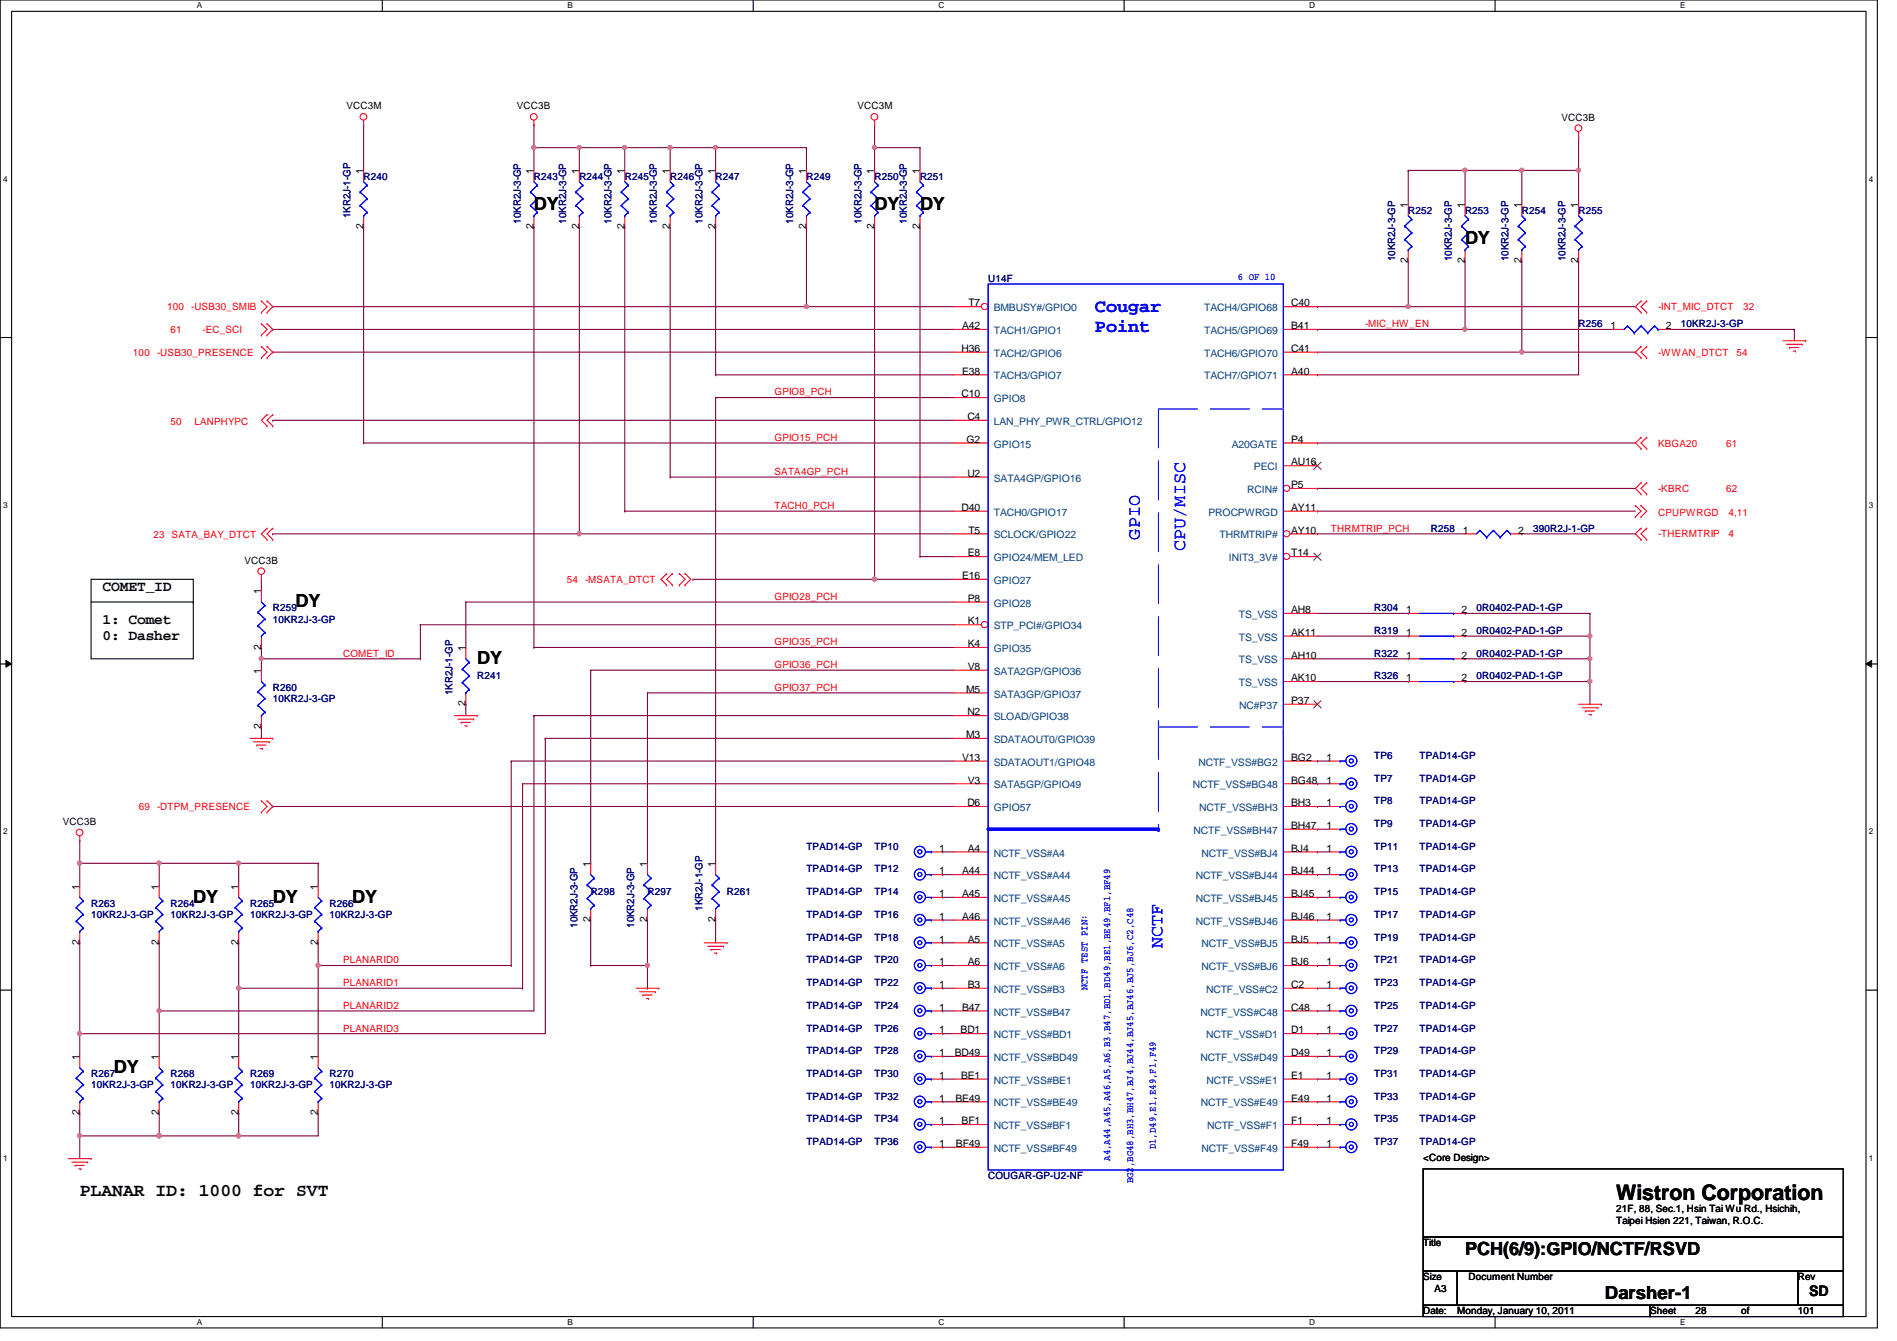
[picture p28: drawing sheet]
<svg xmlns="http://www.w3.org/2000/svg" width="297mm" height="210mm" viewBox="0 0 297 210" stroke-linecap="round" stroke-linejoin="round" font-family="sans-serif">
<defs><g id="words">
<text font-size="3.3" x="253.1" y="187.9">Wistron Corporation</text>
<g font-size="2.8">
<text x="83.6" y="32.9">DY</text>
<text x="136.9" y="32.9">DY</text>
<text x="144.1" y="32.9">DY</text>
<text x="229.4" y="38.2">DY</text>
<text x="46.3" y="95.1">DY</text>
<text x="74.7" y="104">DY</text>
<text x="30.3" y="141.3">DY</text>
<text x="42.7" y="141.3">DY</text>
<text x="55.2" y="141.3">DY</text>
<text x="17.8" y="168">DY</text>
<text x="12.5" y="187.3">PLANAR ID: 1000 for SVT</text>
<text x="229.4" y="196.4">PCH(6/9):GPIO/NCTF/RSVD</text>
<text x="251.3" y="203.4">Darsher-1</text>
</g>
<g font-size="2.8" fill="#00f">
<text x="171.4" y="52">Point</text>
<text x="171.4" y="48.8">Cougar</text>
<text x="178.5" y="84.5" transform="rotate(-90 178.5 84.5)">GPIO</text>
<text x="185.6" y="86.2" transform="rotate(-90 185.6 86.2)">CPU/MISC</text>
<text x="182" y="148.5" transform="rotate(-90 182 148.5)">NCTF</text>
</g>
<g font-size="2.3">
<text x="16" y="92.5">COMET_ID</text>
<text x="16" y="97.6">1: Comet</text>
<text x="16" y="100.2">0: Dasher</text>
<text x="283.3" y="202.9">SD</text>
</g>
<g font-size="1.6">
<text x="54.3" y="17.1">VCC3M</text>
<text x="80.9" y="17.1">VCC3B</text>
<text x="134.3" y="17.1">VCC3M</text>
<text x="244.5" y="18.9">VCC3B</text>
<text x="56.9" y="27.2" transform="rotate(-90 56.9 27.2)">1</text>
<text x="83.6" y="27.2" transform="rotate(-90 83.6 27.2)">1</text>
<text x="90.7" y="27.2" transform="rotate(-90 90.7 27.2)">1</text>
<text x="97.8" y="27.2" transform="rotate(-90 97.8 27.2)">1</text>
<text x="104.9" y="27.2" transform="rotate(-90 104.9 27.2)">1</text>
<text x="112" y="27.2" transform="rotate(-90 112 27.2)">1</text>
<text x="126.2" y="27.2" transform="rotate(-90 126.2 27.2)">1</text>
<text x="136.9" y="27.2" transform="rotate(-90 136.9 27.2)">1</text>
<text x="144" y="27.2" transform="rotate(-90 144 27.2)">1</text>
<text x="56.9" y="35.9" transform="rotate(-90 56.9 35.9)">2</text>
<text x="83.6" y="35.9" transform="rotate(-90 83.6 35.9)">2</text>
<text x="90.7" y="35.9" transform="rotate(-90 90.7 35.9)">2</text>
<text x="97.8" y="35.9" transform="rotate(-90 97.8 35.9)">2</text>
<text x="104.9" y="35.9" transform="rotate(-90 104.9 35.9)">2</text>
<text x="112" y="35.9" transform="rotate(-90 112 35.9)">2</text>
<text x="126.2" y="35.9" transform="rotate(-90 126.2 35.9)">2</text>
<text x="136.9" y="35.9" transform="rotate(-90 136.9 35.9)">2</text>
<text x="144" y="35.9" transform="rotate(-90 144 35.9)">2</text>
<text x="220.5" y="32.6" transform="rotate(-90 220.5 32.6)">1</text>
<text x="229.4" y="32.6" transform="rotate(-90 229.4 32.6)">1</text>
<text x="238.2" y="32.6" transform="rotate(-90 238.2 32.6)">1</text>
<text x="247.1" y="32.6" transform="rotate(-90 247.1 32.6)">1</text>
<text x="220.5" y="41.2" transform="rotate(-90 220.5 41.2)">2</text>
<text x="229.4" y="41.2" transform="rotate(-90 229.4 41.2)">2</text>
<text x="238.2" y="41.2" transform="rotate(-90 238.2 41.2)">2</text>
<text x="247.1" y="41.2" transform="rotate(-90 247.1 41.2)">2</text>
<text x="151.6" y="48">T7</text>
<text x="202.2" y="48">C40</text>
<text x="150.7" y="51.5">A42</text>
<text x="202.2" y="51.5">B41</text>
<text x="252.2" y="51.5">1</text>
<text x="260.9" y="51.5">2</text>
<text x="150.6" y="55.1">H36</text>
<text x="150.7" y="58.6">E38</text>
<text x="202.2" y="55.1">C41</text>
<text x="202.2" y="58.6">A40</text>
<text x="150.6" y="62.2">C10</text>
<text x="151.5" y="65.7">C4</text>
<text x="151.3" y="69.3">G2</text>
<text x="202.2" y="69.3">P4</text>
<text x="151.5" y="74.6">U2</text>
<text x="202.2" y="76.4">P5</text>
<text x="202.2" y="72.9">AU16</text>
<text x="150.6" y="80">D40</text>
<text x="151.6" y="83.5">T5</text>
<text x="202.2" y="83.5">AY10</text>
<text x="202.2" y="80">AY11</text>
<text x="229.1" y="83.5">1</text>
<text x="237.7" y="83.5">2</text>
<text x="38.3" y="88.2">VCC3B</text>
<text x="151.6" y="87.1">E8</text>
<text x="202.2" y="87.1">T14</text>
<text x="40.9" y="93" transform="rotate(-90 40.9 93)">1</text>
<text x="150.7" y="90.6">E16</text>
<text x="151.6" y="94.2">P8</text>
<text x="202.2" y="96">AH8</text>
<text x="220.2" y="96">1</text>
<text x="228.9" y="96">2</text>
<text x="40.9" y="101.7" transform="rotate(-90 40.9 101.7)">2</text>
<text x="72.9" y="101.9" transform="rotate(-90 72.9 101.9)">1</text>
<text x="151.6" y="101.3">K4</text>
<text x="151.6" y="97.7">K1</text>
<text x="202.2" y="99.5">AK11</text>
<text x="220.2" y="99.5">1</text>
<text x="228.9" y="99.5">2</text>
<text x="40.9" y="105.5" transform="rotate(-90 40.9 105.5)">1</text>
<text x="151.6" y="104.9">V8</text>
<text x="202.2" y="106.6">AK10</text>
<text x="202.2" y="103.1">AH10</text>
<text x="220.2" y="103.1">1</text>
<text x="220.2" y="106.6">1</text>
<text x="228.9" y="103.1">2</text>
<text x="228.9" y="106.6">2</text>
<text x="72.9" y="110.6" transform="rotate(-90 72.9 110.6)">2</text>
<text x="151.3" y="108.4">M5</text>
<text x="151.5" y="112">N2</text>
<text x="202.2" y="110.2">P37</text>
<text x="40.9" y="114.1" transform="rotate(-90 40.9 114.1)">2</text>
<text x="150.7" y="119.1">V13</text>
<text x="151.3" y="115.5">M3</text>
<text x="202.2" y="119.1">BG2</text>
<text x="207.7" y="119.1">1</text>
<text x="151.6" y="122.6">V3</text>
<text x="202.2" y="122.6">BG48</text>
<text x="207.7" y="122.6">1</text>
<text x="9.8" y="129.1">VCC3B</text>
<text x="151.5" y="126.2">D6</text>
<text x="202.2" y="126.2">BH3</text>
<text x="202.2" y="129.8">BH47</text>
<text x="207.7" y="129.8">1</text>
<text x="207.7" y="126.2">1</text>
<text x="92.5" y="135.7" transform="rotate(-90 92.5 135.7)">1</text>
<text x="101.3" y="135.7" transform="rotate(-90 101.3 135.7)">1</text>
<text x="112" y="135.7" transform="rotate(-90 112 135.7)">1</text>
<text x="147.1" y="136.9">1</text>
<text x="147.1" y="133.3">1</text>
<text x="150.7" y="136.9">A44</text>
<text x="151.6" y="133.3">A4</text>
<text x="202.2" y="136.9">BJ44</text>
<text x="202.2" y="133.3">BJ4</text>
<text x="207.7" y="136.9">1</text>
<text x="207.7" y="133.3">1</text>
<text x="12.4" y="139.2" transform="rotate(-90 12.4 139.2)">1</text>
<text x="24.9" y="139.2" transform="rotate(-90 24.9 139.2)">1</text>
<text x="37.3" y="139.2" transform="rotate(-90 37.3 139.2)">1</text>
<text x="49.8" y="139.2" transform="rotate(-90 49.8 139.2)">1</text>
<text x="147.1" y="144">1</text>
<text x="147.1" y="140.4">1</text>
<text x="150.7" y="140.4">A45</text>
<text x="150.7" y="144">A46</text>
<text x="202.2" y="140.4">BJ45</text>
<text x="202.2" y="144">BJ46</text>
<text x="207.7" y="140.4">1</text>
<text x="207.7" y="144">1</text>
<text x="12.4" y="147.9" transform="rotate(-90 12.4 147.9)">2</text>
<text x="24.9" y="147.9" transform="rotate(-90 24.9 147.9)">2</text>
<text x="37.3" y="147.9" transform="rotate(-90 37.3 147.9)">2</text>
<text x="49.8" y="147.9" transform="rotate(-90 49.8 147.9)">2</text>
<text x="92.5" y="144.4" transform="rotate(-90 92.5 144.4)">2</text>
<text x="101.3" y="144.4" transform="rotate(-90 101.3 144.4)">2</text>
<text x="112" y="144.4" transform="rotate(-90 112 144.4)">2</text>
<text x="147.1" y="147.5">1</text>
<text x="151.6" y="147.5">A5</text>
<text x="202.2" y="147.5">BJ5</text>
<text x="207.7" y="147.5">1</text>
<text x="147.1" y="151.1">1</text>
<text x="147.1" y="154.6">1</text>
<text x="151.6" y="151.1">A6</text>
<text x="151.6" y="154.6">B3</text>
<text x="202.2" y="151.1">BJ6</text>
<text x="202.2" y="154.6">C2</text>
<text x="207.7" y="151.1">1</text>
<text x="207.7" y="154.6">1</text>
<text x="147.1" y="158.2">1</text>
<text x="147.1" y="161.8">1</text>
<text x="150.4" y="161.8">BD1</text>
<text x="150.7" y="158.2">B47</text>
<text x="202.2" y="158.2">C48</text>
<text x="202.2" y="161.8">D1</text>
<text x="207.7" y="161.8">1</text>
<text x="207.7" y="158.2">1</text>
<text x="12.4" y="165.9" transform="rotate(-90 12.4 165.9)">1</text>
<text x="24.9" y="165.9" transform="rotate(-90 24.9 165.9)">1</text>
<text x="37.3" y="165.9" transform="rotate(-90 37.3 165.9)">1</text>
<text x="49.8" y="165.9" transform="rotate(-90 49.8 165.9)">1</text>
<text x="147.1" y="165.3">1</text>
<text x="149.5" y="165.3">BD49</text>
<text x="202.2" y="165.3">D49</text>
<text x="207.7" y="165.3">1</text>
<text x="147.1" y="168.9">1</text>
<text x="147.1" y="172.4">1</text>
<text x="149.6" y="172.4">BE49</text>
<text x="150.5" y="168.9">BE1</text>
<text x="202.2" y="172.4">E49</text>
<text x="202.2" y="168.9">E1</text>
<text x="207.7" y="168.9">1</text>
<text x="207.7" y="172.4">1</text>
<text x="12.4" y="174.6" transform="rotate(-90 12.4 174.6)">2</text>
<text x="24.9" y="174.6" transform="rotate(-90 24.9 174.6)">2</text>
<text x="37.3" y="174.6" transform="rotate(-90 37.3 174.6)">2</text>
<text x="49.8" y="174.6" transform="rotate(-90 49.8 174.6)">2</text>
<text x="147.1" y="179.5">1</text>
<text x="147.1" y="176">1</text>
<text x="149.7" y="179.5">BF49</text>
<text x="150.6" y="176">BF1</text>
<text x="202.2" y="179.5">F49</text>
<text x="202.2" y="176">F1</text>
<text x="207.7" y="176">1</text>
<text x="207.7" y="179.5">1</text>
<text x="222.8" y="181.7">&lt;Core Design&gt;</text>
<text x="253.1" y="191.6">Taipei Hsien 221, Taiwan, R.O.C.</text>
<text x="253.1" y="189.7">21F, 88, Sec.1, Hsin Tai Wu Rd., Hsichih,</text>
<text x="222.8" y="195.1">Title</text>
<text x="222.8" y="200.4">Size</text>
<text x="224.6" y="202.2">A3</text>
<text x="229.9" y="200.4">Document Number</text>
<text x="281.5" y="200.4">Rev</text>
<text x="222.8" y="205.7">Date:</text>
<text x="228.2" y="205.7">Monday, January 10, 2011</text>
<text x="258.4" y="205.7">Sheet</text>
<text x="265.5" y="205.7">28</text>
<text x="272.6" y="205.7">of</text>
<text x="281.5" y="205.7">101</text>
</g>
<g font-size="1.6" fill="#000080">
<text x="56.9" y="28.1">R240</text>
<text x="83.6" y="28.1">R243</text>
<text x="90.7" y="28.1">R244</text>
<text x="97.8" y="28.1">R245</text>
<text x="104.9" y="28.1">R246</text>
<text x="112.1" y="28.1">R247</text>
<text x="126.3" y="28.1">R249</text>
<text x="136.9" y="28.1">R250</text>
<text x="144.1" y="28.1">R251</text>
<text x="54.9" y="34.1" transform="rotate(-90 54.9 34.1)">1KR2J-1-GP</text>
<text x="81.5" y="35" transform="rotate(-90 81.5 35)">10KR2J-3-GP</text>
<text x="88.6" y="35" transform="rotate(-90 88.6 35)">10KR2J-3-GP</text>
<text x="95.8" y="35" transform="rotate(-90 95.8 35)">10KR2J-3-GP</text>
<text x="102.9" y="35" transform="rotate(-90 102.9 35)">10KR2J-3-GP</text>
<text x="110" y="35" transform="rotate(-90 110 35)">10KR2J-3-GP</text>
<text x="124.2" y="35" transform="rotate(-90 124.2 35)">10KR2J-3-GP</text>
<text x="134.9" y="35" transform="rotate(-90 134.9 35)">10KR2J-3-GP</text>
<text x="142" y="35" transform="rotate(-90 142 35)">10KR2J-3-GP</text>
<text x="220.5" y="33.4">R252</text>
<text x="229.4" y="33.4">R253</text>
<text x="238.3" y="33.4">R254</text>
<text x="247.2" y="33.4">R255</text>
<text x="218.4" y="40.9" transform="rotate(-90 218.4 40.9)">10KR2J-3-GP</text>
<text x="227.3" y="40.9" transform="rotate(-90 227.3 40.9)">10KR2J-3-GP</text>
<text x="236.2" y="40.9" transform="rotate(-90 236.2 40.9)">10KR2J-3-GP</text>
<text x="245.1" y="40.9" transform="rotate(-90 245.1 40.9)">10KR2J-3-GP</text>
<text x="154.7" y="44.1">U14F</text>
<text x="247.2" y="51.2">R256</text>
<text x="263.2" y="51.2">10KR2J-3-GP</text>
<text x="224.1" y="83.2">R258</text>
<text x="240.1" y="83.2">390R2J-1-GP</text>
<text x="42.7" y="95.7">R259</text>
<text x="215.2" y="95.7">R304</text>
<text x="231.2" y="95.7">0R0402-PAD-1-GP</text>
<text x="42.7" y="97.5">10KR2J-3-GP</text>
<text x="215.2" y="99.2">R319</text>
<text x="231.2" y="99.2">0R0402-PAD-1-GP</text>
<text x="74.7" y="106.3">R241</text>
<text x="215.2" y="102.8">R322</text>
<text x="215.2" y="106.3">R326</text>
<text x="231.2" y="102.8">0R0402-PAD-1-GP</text>
<text x="231.2" y="106.3">0R0402-PAD-1-GP</text>
<text x="42.7" y="109.9">10KR2J-3-GP</text>
<text x="42.7" y="108.1">R260</text>
<text x="70.9" y="108.8" transform="rotate(-90 70.9 108.8)">1KR2J-1-GP</text>
<text x="215.2" y="118.8">TP6</text>
<text x="222.3" y="118.8">TPAD14-GP</text>
<text x="215.2" y="122.3">TP7</text>
<text x="215.2" y="125.9">TP8</text>
<text x="222.3" y="122.3">TPAD14-GP</text>
<text x="222.3" y="125.9">TPAD14-GP</text>
<text x="215.2" y="129.5">TP9</text>
<text x="222.3" y="129.5">TPAD14-GP</text>
<text x="126.3" y="136.6">TPAD14-GP</text>
<text x="126.3" y="133">TPAD14-GP</text>
<text x="136.9" y="136.6">TP12</text>
<text x="136.9" y="133">TP10</text>
<text x="215.2" y="136.6">TP13</text>
<text x="215.2" y="133">TP11</text>
<text x="222.3" y="136.6">TPAD14-GP</text>
<text x="222.3" y="133">TPAD14-GP</text>
<text x="14.3" y="143.7">10KR2J-3-GP</text>
<text x="14.3" y="141.9">R263</text>
<text x="26.7" y="143.7">10KR2J-3-GP</text>
<text x="26.7" y="141.9">R264</text>
<text x="39.2" y="143.7">10KR2J-3-GP</text>
<text x="39.2" y="141.9">R265</text>
<text x="51.6" y="143.7">10KR2J-3-GP</text>
<text x="51.6" y="141.9">R266</text>
<text x="92.5" y="140.1">R298</text>
<text x="101.4" y="140.1">R297</text>
<text x="110" y="142.6" transform="rotate(-90 110 142.6)">1KR2J-1-GP</text>
<text x="113.8" y="140.1">R261</text>
<text x="126.3" y="143.7">TPAD14-GP</text>
<text x="126.3" y="140.1">TPAD14-GP</text>
<text x="136.9" y="143.7">TP16</text>
<text x="136.9" y="140.1">TP14</text>
<text x="215.2" y="140.1">TP15</text>
<text x="215.2" y="143.7">TP17</text>
<text x="222.3" y="140.1">TPAD14-GP</text>
<text x="222.3" y="143.7">TPAD14-GP</text>
<text x="90.4" y="145.2" transform="rotate(-90 90.4 145.2)">10KR2J-3-GP</text>
<text x="99.3" y="145.2" transform="rotate(-90 99.3 145.2)">10KR2J-3-GP</text>
<text x="126.3" y="147.2">TPAD14-GP</text>
<text x="136.9" y="147.2">TP18</text>
<text x="215.2" y="147.2">TP19</text>
<text x="222.3" y="147.2">TPAD14-GP</text>
<text x="126.3" y="150.8">TPAD14-GP</text>
<text x="126.3" y="154.3">TPAD14-GP</text>
<text x="136.9" y="150.8">TP20</text>
<text x="136.9" y="154.3">TP22</text>
<text x="215.2" y="150.8">TP21</text>
<text x="215.2" y="154.3">TP23</text>
<text x="222.3" y="150.8">TPAD14-GP</text>
<text x="222.3" y="154.3">TPAD14-GP</text>
<text x="126.3" y="157.9">TPAD14-GP</text>
<text x="126.3" y="161.5">TPAD14-GP</text>
<text x="136.9" y="157.9">TP24</text>
<text x="136.9" y="161.5">TP26</text>
<text x="215.2" y="161.5">TP27</text>
<text x="215.2" y="157.9">TP25</text>
<text x="222.3" y="161.5">TPAD14-GP</text>
<text x="222.3" y="157.9">TPAD14-GP</text>
<text x="126.3" y="165">TPAD14-GP</text>
<text x="136.9" y="165">TP28</text>
<text x="215.2" y="165">TP29</text>
<text x="222.3" y="165">TPAD14-GP</text>
<text x="14.3" y="170.3">10KR2J-3-GP</text>
<text x="14.3" y="168.6">R267</text>
<text x="26.7" y="170.3">10KR2J-3-GP</text>
<text x="26.7" y="168.6">R268</text>
<text x="39.2" y="170.3">10KR2J-3-GP</text>
<text x="39.2" y="168.6">R269</text>
<text x="51.6" y="170.3">10KR2J-3-GP</text>
<text x="51.6" y="168.6">R270</text>
<text x="126.3" y="168.6">TPAD14-GP</text>
<text x="126.3" y="172.1">TPAD14-GP</text>
<text x="136.9" y="168.6">TP30</text>
<text x="136.9" y="172.1">TP32</text>
<text x="215.2" y="168.6">TP31</text>
<text x="215.2" y="172.1">TP33</text>
<text x="222.3" y="168.6">TPAD14-GP</text>
<text x="222.3" y="172.1">TPAD14-GP</text>
<text x="126.3" y="179.2">TPAD14-GP</text>
<text x="126.3" y="175.7">TPAD14-GP</text>
<text x="136.9" y="179.2">TP36</text>
<text x="136.9" y="175.7">TP34</text>
<text x="215.2" y="175.7">TP35</text>
<text x="215.2" y="179.2">TP37</text>
<text x="222.3" y="175.7">TPAD14-GP</text>
<text x="222.3" y="179.2">TPAD14-GP</text>
<text x="154.7" y="184.6">COUGAR-GP-U2-NF</text>
</g>
<g font-size="1.6" fill="#00f">
<text x="193.8" y="43.9">6 OF 10</text>
<text x="170.3" y="155" transform="rotate(-90 170.3 155)">NCTF TEST PIN:</text>
<text x="181" y="179.9" transform="rotate(-90 181 179.9)">D1,D49,E1,E49,F1,F49</text>
<text x="173.9" y="181.7" transform="rotate(-90 173.9 181.7)">A4,A44,A45,A46,A5,A6,B3,B47,BD1,BD49,BE1,BE49,BF1,BF49</text>
<text x="177.4" y="185.2" transform="rotate(-90 177.4 185.2)">BG2,BG48,BH3,BH47,BJ4,BJ44,BJ45,BJ46,BJ5,BJ6,C2,C48</text>
</g>
<g font-size="1.6" fill="#f00">
<text x="26.2" y="48.6">100</text>
<text x="26.7" y="52.1">61</text>
<text x="29.9" y="48.6">-USB30_SMIB</text>
<text x="31.7" y="52.1">-EC_SCI</text>
<text x="213.7" y="51.2">-MIC_HW_EN</text>
<text x="259.6" y="48.6">-INT_MIC_DTCT</text>
<text x="273" y="48.6">32</text>
<text x="20.8" y="55.7">100</text>
<text x="24.6" y="55.7">-USB30_PRESENCE</text>
<text x="259.6" y="55.7">-WWAN_DTCT</text>
<text x="271.9" y="55.7">54</text>
<text x="121.3" y="61.9">GPIO8_PCH</text>
<text x="26.7" y="66.5">50</text>
<text x="30.4" y="66.5">LANPHYPC</text>
<text x="121.3" y="69">GPIO15_PCH</text>
<text x="259.6" y="69.9">KBGA20</text>
<text x="270.3" y="69.9">61</text>
<text x="121.3" y="74.3">SATA4GP_PCH</text>
<text x="259.6" y="77">-KBRC</text>
<text x="270.3" y="77">62</text>
<text x="121.3" y="79.7">TACH0_PCH</text>
<text x="208.4" y="83.2">THRMTRIP_PCH</text>
<text x="259.6" y="80.7">CPUPWRGD</text>
<text x="270.6" y="80.7">4,11</text>
<text x="24" y="84.3">23 SATA_BAY_DTCT</text>
<text x="259.6" y="84.1">-THERMTRIP</text>
<text x="270.6" y="84.1">4</text>
<text x="88.8" y="91.2">54</text>
<text x="91.6" y="91.2">-MSATA_DTCT</text>
<text x="121.3" y="93.9">GPIO28_PCH</text>
<text x="121.3" y="101">GPIO35_PCH</text>
<text x="53.7" y="102.8">COMET_ID</text>
<text x="121.3" y="104.6">GPIO36_PCH</text>
<text x="121.3" y="108.1">GPIO37_PCH</text>
<text x="21.7" y="126.8">69</text>
<text x="24.6" y="126.8">-DTPM_PRESENCE</text>
<text x="53.7" y="154.3">PLANARID1</text>
<text x="53.7" y="150.8">PLANARID0</text>
<text x="53.7" y="161.5">PLANARID3</text>
<text x="53.7" y="157.9">PLANARID2</text>
</g>
<g font-size="1.6" fill="#004080">
<text x="155.6" y="48.7">BMBUSY#/GPIO0</text>
<text x="155.6" y="52.3">TACH1/GPIO1</text>
<text x="188.5" y="48.7">TACH4/GPIO68</text>
<text x="188.5" y="52.3">TACH5/GPIO69</text>
<text x="155.6" y="55.8">TACH2/GPIO6</text>
<text x="155.6" y="59.4">TACH3/GPIO7</text>
<text x="188.5" y="55.8">TACH6/GPIO70</text>
<text x="188.5" y="59.4">TACH7/GPIO71</text>
<text x="155.6" y="62.9">GPIO8</text>
<text x="155.6" y="66.5">LAN_PHY_PWR_CTRL/GPIO12</text>
<text x="155.6" y="70.1">GPIO15</text>
<text x="192.9" y="70.1">A20GATE</text>
<text x="155.6" y="75.4">SATA4GP/GPIO16</text>
<text x="195.3" y="77.2">RCIN#</text>
<text x="196.3" y="73.6">PECI</text>
<text x="155.6" y="80.7">TACH0/GPIO17</text>
<text x="189.2" y="80.7">PROCPWRGD</text>
<text x="155.6" y="87.8">GPIO24/MEM_LED</text>
<text x="155.6" y="84.3">SCLOCK/GPIO22</text>
<text x="191" y="84.3">THRMTRIP#</text>
<text x="192.4" y="87.8">INIT3_3V#</text>
<text x="155.6" y="91.4">GPIO27</text>
<text x="155.6" y="95">GPIO28</text>
<text x="155.6" y="98.5">STP_PCI#/GPIO34</text>
<text x="194" y="100.3">TS_VSS</text>
<text x="194" y="96.7">TS_VSS</text>
<text x="155.6" y="105.6">SATA2GP/GPIO36</text>
<text x="155.6" y="102.1">GPIO35</text>
<text x="194" y="107.4">TS_VSS</text>
<text x="194" y="103.8">TS_VSS</text>
<text x="155.6" y="109.2">SATA3GP/GPIO37</text>
<text x="155.6" y="112.7">SLOAD/GPIO38</text>
<text x="194.1" y="111">NC#P37</text>
<text x="155.6" y="116.3">SDATAOUT0/GPIO39</text>
<text x="155.6" y="119.8">SDATAOUT1/GPIO48</text>
<text x="187.7" y="119.8">NCTF_VSS#BG2</text>
<text x="155.6" y="123.4">SATA5GP/GPIO49</text>
<text x="186.8" y="123.4">NCTF_VSS#BG48</text>
<text x="155.6" y="127">GPIO57</text>
<text x="186.9" y="130.5">NCTF_VSS#BH47</text>
<text x="187.8" y="127">NCTF_VSS#BH3</text>
<text x="155.6" y="134.1">NCTF_VSS#A4</text>
<text x="155.6" y="137.6">NCTF_VSS#A44</text>
<text x="187.2" y="137.6">NCTF_VSS#BJ44</text>
<text x="188.1" y="134.1">NCTF_VSS#BJ4</text>
<text x="155.6" y="141.2">NCTF_VSS#A45</text>
<text x="187.2" y="141.2">NCTF_VSS#BJ45</text>
<text x="155.6" y="144.7">NCTF_VSS#A46</text>
<text x="155.6" y="148.3">NCTF_VSS#A5</text>
<text x="187.2" y="144.7">NCTF_VSS#BJ46</text>
<text x="188.1" y="148.3">NCTF_VSS#BJ5</text>
<text x="155.6" y="151.8">NCTF_VSS#A6</text>
<text x="155.6" y="155.4">NCTF_VSS#B3</text>
<text x="188.1" y="151.8">NCTF_VSS#BJ6</text>
<text x="188.8" y="155.4">NCTF_VSS#C2</text>
<text x="155.6" y="159">NCTF_VSS#B47</text>
<text x="188" y="159">NCTF_VSS#C48</text>
<text x="155.6" y="162.5">NCTF_VSS#BD1</text>
<text x="155.6" y="166.1">NCTF_VSS#BD49</text>
<text x="188" y="166.1">NCTF_VSS#D49</text>
<text x="188.8" y="162.5">NCTF_VSS#D1</text>
<text x="155.6" y="169.6">NCTF_VSS#BE1</text>
<text x="155.6" y="173.2">NCTF_VSS#BE49</text>
<text x="188" y="173.2">NCTF_VSS#E49</text>
<text x="188.9" y="169.6">NCTF_VSS#E1</text>
<text x="155.6" y="176.7">NCTF_VSS#BF1</text>
<text x="189" y="176.7">NCTF_VSS#F1</text>
<text x="155.6" y="180.3">NCTF_VSS#BF49</text>
<text x="188.1" y="180.3">NCTF_VSS#F49</text>
</g>
<g font-size="1.3">
<text x="30.8" y="1.3">A</text>
<text x="88.9" y="1.3">B</text>
<text x="146.9" y="1.3">C</text>
<text x="205" y="1.3">D</text>
<text x="263.1" y="1.3">E</text>
<text x=".5" y="28.4">4</text>
<text x="292.6" y="28.4">4</text>
<text x=".5" y="79.5">3</text>
<text x="292.6" y="79.5">3</text>
<text x=".5" y="130.6">2</text>
<text x="292.6" y="130.6">2</text>
<text x=".5" y="181.7">1</text>
<text x="292.6" y="181.7">1</text>
<text x="30.8" y="207.4">A</text>
<text x="88.9" y="207.4">B</text>
<text x="146.9" y="207.4">C</text>
<text x="205" y="207.4">D</text>
<text x="263.1" y="207.4">E</text>
</g>
</g></defs>
<path d="M0 0h294v207.9h-294zM1.8 1.8h290.4v204.3h-290.4z" fill="none" stroke="#000" stroke-width=".17"/>
<g fill="#fff">
<path d="M30.8 .2h.8v1.4h-.8z"/>
<path d="M30.8 206.2h.8v1.4h-.8z"/>
</g>
<path d="M59.9 0v1.8M59.9 206.1v1.8" fill="none" stroke="#000" stroke-width=".17"/>
<g fill="#fff">
<path d="M88.9 .2h.8v1.4h-.8z"/>
<path d="M88.9 206.2h.8v1.4h-.8z"/>
</g>
<path d="M117.9 0v1.8M117.9 206.1v1.8" fill="none" stroke="#000" stroke-width=".17"/>
<g fill="#fff">
<path d="M146.9 .2h.9v1.4h-.9z"/>
<path d="M146.9 206.2h.9v1.4h-.9z"/>
</g>
<path d="M176 0v1.8M176 206.1v1.8" fill="none" stroke="#000" stroke-width=".17"/>
<g fill="#fff">
<path d="M205 .2h.9v1.4h-.9z"/>
<path d="M205 206.2h.9v1.4h-.9z"/>
</g>
<path d="M234.1 0v1.8M234.1 206.1v1.8" fill="none" stroke="#000" stroke-width=".17"/>
<g fill="#fff">
<path d="M263.1 .2h.8v1.4h-.8z"/>
<path d="M263.1 206.2h.8v1.4h-.8z"/>
<path d="M.5 27.3h.7v1.4h-.7z"/>
<path d="M292.6 27.3h.7v1.4h-.7z"/>
<path d="M.5 78.4h.7v1.4h-.7z"/>
<path d="M292.6 78.4h.7v1.4h-.7z"/>
</g>
<path d="M0 52.8h1.8M292.2 52.8h1.8" fill="none" stroke="#000" stroke-width=".17"/>
<g fill="#fff">
<path d="M.5 129.5h.7v1.4h-.7z"/>
<path d="M292.6 129.5h.7v1.4h-.7z"/>
</g>
<path d="M0 103.9h1.8M292.2 103.9h1.8" fill="none" stroke="#000" stroke-width=".17"/>
<path d="M.9 103.4l.9 .5-.9 .5zM292.2 103.9l.9-.5v1z" fill="#000"/>
<path d="M.9 103.4l.9 .5-.9 .5zM292.2 103.9l.9-.5v1z" fill="none" stroke="#000" stroke-width=".16"/>
<g fill="#fff">
<path d="M.5 180.5h.7v1.4h-.7z"/>
<path d="M292.6 180.5h.7v1.4h-.7z"/>
</g>
<path d="M0 155h1.8M292.2 155h1.8" fill="none" stroke="#000" stroke-width=".17"/>
<g fill="none" stroke="#800040" stroke-width=".17">
<path d="M247.2 26.7h.1M247.2 26.7v5.3M206.3 76.5h49.8M206.3 69.3h49.8M206.3 76.5h.1M206.3 69.3h.1M206.3 80h49.8M206.3 80h.1M206.3 83.6h.1M206.3 83.6h23.1M238.3 83.6h17.8M238.3 83.6h.1"/>
<path d="M206.3 119.1h.1M206.3 119.1h1.8M147.6 136.9h1.8M147.6 133.3h1.8M147.6 136.9h.1M147.6 133.3h.1M206.3 133.3h.1M206.3 136.9h.1M206.3 122.7h.1M206.3 126.2h.1M206.3 129.8h.1M206.3 136.9h1.8"/>
<path d="M206.3 133.3h1.8M206.3 122.7h1.8M206.3 126.2h1.8M206.3 129.8h1.8M147.6 158.2h1.8M147.6 140.5h1.8M147.6 147.6h1.8M147.6 144h1.8M147.6 154.7h1.8M147.6 151.1h1.8M147.6 158.2h.1M147.6 140.5h.1"/>
<path d="M147.6 147.6h.1M147.6 144h.1M147.6 154.7h.1M147.6 151.1h.1M206.3 147.6h.1M206.3 151.1h.1M206.3 154.7h.1M206.3 140.5h.1M206.3 158.2h.1M206.3 144h.1M206.3 158.2h1.8M206.3 140.5h1.8"/>
<path d="M206.3 147.6h1.8M206.3 144h1.8M206.3 154.7h1.8M206.3 151.1h1.8M147.6 168.9h1.8M147.6 179.6h1.8M147.6 172.5h1.8M147.6 176h1.8M147.6 161.8h1.8M147.6 165.4h1.8M147.6 168.9h.1M147.6 179.6h.1"/>
<path d="M147.6 172.5h.1M147.6 176h.1M147.6 161.8h.1M147.6 165.4h.1M206.3 161.8h.1M206.3 179.6h.1M206.3 165.4h.1M206.3 168.9h.1M206.3 172.5h.1M206.3 176h.1M206.3 168.9h1.8M206.3 179.6h1.8"/>
<path d="M206.3 172.5h1.8M206.3 176h1.8M206.3 161.8h1.8M206.3 165.4h1.8"/>
</g>
<circle cx="247.2" cy="26.6" r=".32" fill="#f0f"/>
<circle cx="247.2" cy="26.6" r=".32" fill="none" stroke="#f0f" stroke-width=".17"/>
<path d="M220.5 26.7h.1M220.5 26.7v5.3M220.5 26.7h8.9M238.3 26.7h8.9M238.3 26.7h.1M238.3 26.7v5.3" fill="none" stroke="#800040" stroke-width=".17"/>
<circle cx="238.3" cy="26.6" r=".32" fill="#f0f"/>
<circle cx="238.3" cy="26.6" r=".32" fill="none" stroke="#f0f" stroke-width=".17"/>
<path d="M229.4 26.7h.1M229.4 26.7v5.3M229.4 26.7h8.9" fill="none" stroke="#800040" stroke-width=".17"/>
<circle cx="229.4" cy="26.6" r=".32" fill="#f0f"/>
<circle cx="229.4" cy="26.6" r=".32" fill="none" stroke="#f0f" stroke-width=".17"/>
<path d="M247.2 21.3h.1M247.2 21.3v5.4M220.5 48h35.6M220.5 48h.1" fill="none" stroke="#800040" stroke-width=".17"/>
<circle cx="220.5" cy="48" r=".32" fill="#f0f"/>
<circle cx="220.5" cy="48" r=".32" fill="none" stroke="#f0f" stroke-width=".17"/>
<path d="M220.5 40.9h.1M220.5 40.9v7.1M229.4 51.6h23.1M229.4 51.6h.1" fill="none" stroke="#800040" stroke-width=".17"/>
<circle cx="229.4" cy="51.5" r=".32" fill="#f0f"/>
<circle cx="229.4" cy="51.5" r=".32" fill="none" stroke="#f0f" stroke-width=".17"/>
<path d="M206.3 55.1h.1M229.4 40.9h.1M229.4 40.9v10.7M238.3 40.9h.1M238.3 40.9v14.2h-32" fill="none" stroke="#800040" stroke-width=".17"/>
<circle cx="238.3" cy="55.1" r=".32" fill="#f0f"/>
<circle cx="238.3" cy="55.1" r=".32" fill="none" stroke="#f0f" stroke-width=".17"/>
<g fill="none" stroke="#800040" stroke-width=".17">
<path d="M42.7 51.6h106.7M42.7 51.6h.1M206.3 58.7h.1M206.3 51.6h.1M206.3 48h.1M206.3 48h14.2M206.3 51.6h23.1M247.2 40.9h.1M247.2 40.9v17.8h-40.9M281 51.6h.1M281 51.6v1.7M42.7 65.8h106.7"/>
<path d="M42.7 65.8h.1M97.8 80h51.6M97.8 80h.1M80 119.1h69.4M80 119.1h.1M12.5 131.6h.1M12.5 131.6v3.5M24.9 158.2h.1M24.9 158.2v7.2M37.4 147.6h.1M37.4 147.6v7.1"/>
</g>
<circle cx="24.9" cy="158.2" r=".32" fill="#f0f"/>
<circle cx="24.9" cy="158.2" r=".32" fill="none" stroke="#f0f" stroke-width=".17"/>
<path d="M12.5 174.2h.1M12.5 177.8h.1M12.5 174.2v7.2M37.4 177.8h.1M37.4 177.8h12.4" fill="none" stroke="#800040" stroke-width=".17"/>
<circle cx="37.4" cy="177.8" r=".32" fill="#f0f"/>
<circle cx="37.4" cy="177.8" r=".32" fill="none" stroke="#f0f" stroke-width=".17"/>
<path d="M37.4 174.2h.1M37.4 174.2v3.6" fill="none" stroke="#800040" stroke-width=".17"/>
<circle cx="37.4" cy="177.8" r=".32" fill="#f0f"/>
<circle cx="37.4" cy="177.8" r=".32" fill="none" stroke="#f0f" stroke-width=".17"/>
<path d="M24.9 174.2h.1M24.9 174.2v3.6" fill="none" stroke="#800040" stroke-width=".17"/>
<circle cx="24.9" cy="177.8" r=".32" fill="#f0f"/>
<circle cx="24.9" cy="177.8" r=".32" fill="none" stroke="#f0f" stroke-width=".17"/>
<path d="M24.9 135.1h12.5M24.9 135.1h.1M12.5 147.6h.1M12.5 147.6v14.2M37.4 154.7h44.4M37.4 154.7h.1M37.4 154.7v10.7M49.8 147.6h.1M49.8 147.6v3.5M49.8 174.2h.1M49.8 174.2v3.6" fill="none" stroke="#800040" stroke-width=".17"/>
<circle cx="37.4" cy="154.7" r=".32" fill="#f0f"/>
<circle cx="37.4" cy="154.7" r=".32" fill="none" stroke="#f0f" stroke-width=".17"/>
<path d="M49.8 151.1h30.2M49.8 151.1h.1M49.8 151.1v14.3" fill="none" stroke="#800040" stroke-width=".17"/>
<circle cx="49.8" cy="151.1" r=".32" fill="#f0f"/>
<circle cx="49.8" cy="151.1" r=".32" fill="none" stroke="#f0f" stroke-width=".17"/>
<path d="M37.4 135.1h.1M37.4 135.1h12.4" fill="none" stroke="#800040" stroke-width=".17"/>
<circle cx="37.4" cy="135.1" r=".32" fill="#f0f"/>
<circle cx="37.4" cy="135.1" r=".32" fill="none" stroke="#f0f" stroke-width=".17"/>
<path d="M37.4 135.1h.1M37.4 135.1v3.6M49.8 135.1h.1M49.8 135.1v3.6M24.9 158.2h.1M24.9 147.6h.1M24.9 147.6v10.6M24.9 158.2h58.7M12.5 161.8h72.9M12.5 161.8h.1M24.9 177.8h12.5M24.9 177.8h.1" fill="none" stroke="#800040" stroke-width=".17"/>
<circle cx="24.9" cy="177.8" r=".32" fill="#f0f"/>
<circle cx="24.9" cy="177.8" r=".32" fill="none" stroke="#f0f" stroke-width=".17"/>
<path d="M12.5 177.8h12.4M12.5 177.8h.1" fill="none" stroke="#800040" stroke-width=".17"/>
<circle cx="24.9" cy="177.8" r=".32" fill="#f0f"/>
<circle cx="24.9" cy="177.8" r=".32" fill="none" stroke="#f0f" stroke-width=".17"/>
<circle cx="12.5" cy="177.8" r=".32" fill="#f0f"/>
<circle cx="12.5" cy="177.8" r=".32" fill="none" stroke="#f0f" stroke-width=".17"/>
<path d="M12.5 161.8h.1M12.5 161.8v3.6" fill="none" stroke="#800040" stroke-width=".17"/>
<circle cx="12.5" cy="161.8" r=".32" fill="#f0f"/>
<circle cx="12.5" cy="161.8" r=".32" fill="none" stroke="#f0f" stroke-width=".17"/>
<path d="M90.7 83.6h58.7M90.7 83.6h.1M24.9 135.1h.1M24.9 135.1v3.6M42.7 126.2h106.7M42.7 126.2h.1" fill="none" stroke="#800040" stroke-width=".17"/>
<circle cx="90.7" cy="83.5" r=".32" fill="#f0f"/>
<circle cx="90.7" cy="83.5" r=".32" fill="none" stroke="#f0f" stroke-width=".17"/>
<path d="M12.5 135.1h12.4M12.5 135.1h.1M12.5 135.1v3.6" fill="none" stroke="#800040" stroke-width=".17"/>
<circle cx="24.9" cy="135.1" r=".32" fill="#f0f"/>
<circle cx="24.9" cy="135.1" r=".32" fill="none" stroke="#f0f" stroke-width=".17"/>
<circle cx="12.5" cy="135.1" r=".32" fill="#f0f"/>
<circle cx="12.5" cy="135.1" r=".32" fill="none" stroke="#f0f" stroke-width=".17"/>
<path d="M83.6 23.1h7.1M83.6 23.1h.1M83.6 23.1v3.6M126.3 23.1h.1M126.3 23.1v3.6" fill="none" stroke="#800040" stroke-width=".17"/>
<circle cx="83.6" cy="23.1" r=".32" fill="#f0f"/>
<circle cx="83.6" cy="23.1" r=".32" fill="none" stroke="#f0f" stroke-width=".17"/>
<path d="M90.7 23.1h.1M90.7 23.1v3.6M90.7 23.1h7.1" fill="none" stroke="#800040" stroke-width=".17"/>
<circle cx="90.7" cy="23.1" r=".32" fill="#f0f"/>
<circle cx="90.7" cy="23.1" r=".32" fill="none" stroke="#f0f" stroke-width=".17"/>
<path d="M97.8 23.1h.1M97.8 23.1v3.6M97.8 23.1h7.1" fill="none" stroke="#800040" stroke-width=".17"/>
<circle cx="97.8" cy="23.1" r=".32" fill="#f0f"/>
<circle cx="97.8" cy="23.1" r=".32" fill="none" stroke="#f0f" stroke-width=".17"/>
<path d="M104.9 23.1h.1M104.9 23.1v3.6M112.1 23.1h.1M112.1 23.1h14.2" fill="none" stroke="#800040" stroke-width=".17"/>
<circle cx="112" cy="23.1" r=".32" fill="#f0f"/>
<circle cx="112" cy="23.1" r=".32" fill="none" stroke="#f0f" stroke-width=".17"/>
<path d="M83.6 19.6h.1M83.6 19.6v3.5M104.9 23.1h7.2M104.9 23.1h.1M112.1 23.1h.1M112.1 23.1v3.6" fill="none" stroke="#800040" stroke-width=".17"/>
<circle cx="104.9" cy="23.1" r=".32" fill="#f0f"/>
<circle cx="104.9" cy="23.1" r=".32" fill="none" stroke="#f0f" stroke-width=".17"/>
<path d="M136.9 23.1h.1M136.9 23.1v3.6" fill="none" stroke="#800040" stroke-width=".17"/>
<circle cx="136.9" cy="23.1" r=".32" fill="#f0f"/>
<circle cx="136.9" cy="23.1" r=".32" fill="none" stroke="#f0f" stroke-width=".17"/>
<g fill="none" stroke="#800040" stroke-width=".17">
<path d="M56.9 19.6h.1M56.9 19.6v7.1M136.9 19.6h.1M136.9 19.6v3.5M136.9 23.1h.1M136.9 35.6h.1M136.9 35.6v55.1M136.9 23.1h7.2M144.1 23.1h.1M144.1 35.6h.1M144.1 23.1v3.6M144.1 35.6v51.5"/>
<path d="M136.9 90.7h12.5M136.9 90.7h.1M144.1 87.1h5.3M144.1 87.1h.1"/>
</g>
<circle cx="136.9" cy="90.7" r=".32" fill="#f0f"/>
<circle cx="136.9" cy="90.7" r=".32" fill="none" stroke="#f0f" stroke-width=".17"/>
<path d="M126.3 35.6h.1M126.3 35.6v12.4M126.3 48h23.1M126.3 48h.1" fill="none" stroke="#800040" stroke-width=".17"/>
<circle cx="126.3" cy="48" r=".32" fill="#f0f"/>
<circle cx="126.3" cy="48" r=".32" fill="none" stroke="#f0f" stroke-width=".17"/>
<g fill="none" stroke="#800040" stroke-width=".17">
<path d="M56.9 35.6h.1M56.9 35.6v33.7M83.6 35.6h.1M83.6 35.6v65.7M90.7 35.6h.1M90.7 35.6v48h-48M97.8 35.6h.1M97.8 35.6v44.4M104.9 35.6h.1M104.9 35.6v39.1M112.1 35.6h.1M112.1 35.6v23.1"/>
<path d="M112.1 58.7h37.3M112.1 58.7h.1M56.9 69.3h92.5M56.9 69.3h.1M104.9 74.7h44.5M104.9 74.7h.1M112.1 62.2h37.3M112.1 62.2h.1M112.1 62.2v72.9M40.9 90.7h.1M40.9 90.7v1.8M42.7 83.6h.1"/>
<path d="M65.8 97.8h83.6M65.8 97.8h.1M65.8 97.8v5.3M72.9 94.2h76.5M72.9 94.2h.1M40.9 103.1h.1M40.9 113.8h.1M40.9 103.1v1.8M40.9 113.8v1.8M40.9 103.1h24.9M65.8 103.1h.1M83.6 101.3h65.8"/>
<path d="M83.6 112h65.8M83.6 101.3h.1M83.6 112h.1M83.6 112v46.2M85.4 115.6h64M85.4 115.6h.1M85.4 115.6v46.2M92.5 104.9h56.9M92.5 104.9h.1M101.4 108.5h48M101.4 108.5h.1M81.8 122.7h67.6"/>
<path d="M81.8 122.7h.1M112.1 144h.1M112.1 144v3.6"/>
</g>
<circle cx="40.9" cy="103.1" r=".32" fill="#f0f"/>
<circle cx="40.9" cy="103.1" r=".32" fill="none" stroke="#f0f" stroke-width=".17"/>
<g fill="none" stroke="#800040" stroke-width=".17">
<path d="M108.5 90.7h28.4M108.5 90.7h.1M206.3 96h14.2M206.3 99.6h14.2M220.5 96h.1M220.5 99.6h.1M229.4 96h.1M229.4 99.6h.1M229.4 96h19.6M229.4 99.6h19.6M249 96h.1M249 99.6h.1"/>
<path d="M249 96v7.1h-19.6M40.9 101.3h.1M40.9 101.3v1.8M206.3 103.1h14.2M206.3 106.7h14.2M220.5 103.1h.1M220.5 106.7h.1M229.4 103.1h.1M229.4 106.7h.1M229.4 106.7h19.6"/>
</g>
<circle cx="248.9" cy="99.5" r=".32" fill="#f0f"/>
<circle cx="248.9" cy="99.5" r=".32" fill="none" stroke="#f0f" stroke-width=".17"/>
<path d="M249 106.7h.1M249 106.7v3.5" fill="none" stroke="#800040" stroke-width=".17"/>
<circle cx="248.9" cy="106.7" r=".32" fill="#f0f"/>
<circle cx="248.9" cy="106.7" r=".32" fill="none" stroke="#f0f" stroke-width=".17"/>
<g fill="none" stroke="#800040" stroke-width=".17">
<path d="M80 119.1v32M92.5 104.9v30.2M101.4 108.5v26.6M81.8 122.7v32M92.5 135.1h.1M101.4 135.1h.1M80 151.1h.1M81.8 154.7h.1M92.5 151.1h.1M92.5 144v7.1M92.5 151.1h8.9M101.4 151.1h.1"/>
<path d="M101.4 144v7.1"/>
</g>
<circle cx="101.4" cy="151.1" r=".32" fill="#f0f"/>
<circle cx="101.4" cy="151.1" r=".32" fill="none" stroke="#f0f" stroke-width=".17"/>
<g fill="none" stroke="#800040" stroke-width=".17">
<path d="M42.7 55.1h106.7M42.7 48h83.6M42.7 55.1h.1M42.7 48h.1M238.3 55.1h17.8M256.1 55.1h.1M261.4 51.6h19.6M281 51.6h.1M72.9 94.2v7.1M72.9 101.3h.1M72.9 110.2h.1M72.9 110.2v1.8"/>
<path d="M249 103.1h.1M249 103.1v3.6M101.4 154.7h.1M101.4 151.1v3.6"/>
</g>
<circle cx="248.9" cy="103.1" r=".32" fill="#f0f"/>
<circle cx="248.9" cy="103.1" r=".32" fill="none" stroke="#f0f" stroke-width=".17"/>
<g fill="none" stroke="#f00" stroke-width=".17">
<path d="M56.9 19.6h.1M56.9 18.8v.8M83.6 19.6h.1M83.6 18.8v.8M136.9 19.6h.1M136.9 18.8v.8M97.8 26.7v1.7M97.8 33.8v1.8M247.2 21.3h.1M247.2 20.6v.7M40.9 50.7l.9 .9-.9 .9M40.9 54.2l.9 .9-.9 .9"/>
<path d="M40.9 47.1l.9 .9-.9 .9M40.9 52.5h.1M40.9 50.7h.1M40.9 56h.1M40.9 54.2h.1M40.9 48.9h.1M40.9 47.1h.1M41.8 50.7h.1M41.8 52.5h.1M41.8 54.2h.1M41.8 56h.1M41.8 47.1h.1"/>
<path d="M41.8 48.9h.1M41.8 50.7l.9 .9-.9 .9M41.8 54.2l.9 .9-.9 .9M41.8 47.1l.9 .9-.9 .9M149.4 55.1h5.3M149.4 58.7h5.3M257 47.1l-.9 .9 .9 .9M257 54.2l-.9 .9 .9 .9M257 47.1h.1M257 48.9h.1M257 54.2h.1M257 56h.1"/>
<path d="M257.8 47.1l-.8 .9 .8 .9M257.8 54.2l-.8 .9 .8 .9M257.8 48.9h.1M257.8 47.1h.1M257.8 56h.1M257.8 54.2h.1M279.2 53.3h3.5M279.7 53.9h2.5M280.2 54.4h.1M280.2 54.4h1.5M280.8 54.9h.3M281.1 54.9h.1"/>
<path d="M282.2 53.9h.1M282.7 53.3h.1M41.8 64.9h.1M41.8 66.7h.1M41.8 64.9l-.9 .9 .9 .9M42.7 64.9l-.9 .9 .9 .9M42.7 64.9h.1M42.7 66.7h.1M149.4 65.8h5.3M256.1 79.1h.1M256.1 79.1l.9 .9-.9 .9M257 75.6l-.9 .9 .9 .8"/>
<path d="M257 68.5l-.9 .8 .9 .9M257 75.6h.1M257 77.3h.1M257 68.5h.1M257 70.2h.1M257 79.1h.1M257 79.1l.8 .9-.8 .9M257.8 75.6l-.8 .9 .8 .8M257.8 68.5l-.8 .8 .8 .9M257.8 77.3h.1M257.8 75.6h.1M257.8 70.2h.1"/>
<path d="M257.8 68.5h.1M40.9 90.7h.1M40.9 90v.7M41.8 82.7h.1M41.8 84.5h.1M41.8 82.7l-.9 .9 .9 .9M42.7 82.7l-.9 .9 .9 .9M42.7 82.7h.1M42.7 84.5h.1M104.4 91.6h.1M104.4 89.8h.1M104.4 89.8l-.9 .9 .9 .9"/>
<path d="M105.3 89.8l-.9 .9 .9 .9M105.3 91.6h.1M105.3 89.8h.1M106.4 89.8l.9 .9-.9 .9M106.4 89.8h.1M106.4 91.6h.1M107.3 91.6h.1M107.3 89.8h.1M107.3 89.8l.9 .9-.9 .9M149.4 83.6h5.3M149.4 90.7h5.3M149.4 94.2h5.3"/>
<path d="M149.4 87.1h5.3M149.4 80h5.3M201 80h5.3M229.4 83.6h1.8M236.5 83.6h1.8M256.1 80.9h.1M257 82.7l-.9 .9 .9 .9M257 82.7h.1M257 84.5h.1M257 80.9h.1M257.8 82.7l-.8 .9 .8 .9M257.8 84.5h.1"/>
<path d="M257.8 82.7h.1M39.2 115.6h3.5M39.7 116.1h2.5M40.2 116.6h.1M40.2 116.6h1.5M40.8 117.2h.3M41.1 117.2h.1M42.2 116.1h.1M42.7 115.6h.1M71.2 112h3.5M71.7 112.6h2.5M72.2 113.1h.1"/>
<path d="M72.2 113.1h1.5M72.8 113.6h.3M72.9 101.3v1.8M72.9 108.5v1.7M73.1 113.6h.1M74.2 112.6h.1M74.7 112h.1M149.4 115.6h5.3M149.4 112h5.3M149.4 108.5h5.3M149.4 119.1h5.3M220.5 103.1h1.8"/>
<path d="M227.6 103.1h1.8M247.2 110.2h3.5M247.7 110.8h2.5M248.2 111.3h.1M248.2 111.3h1.5M248.8 111.8h.3M249.1 111.8h.1M250.2 110.8h.1M250.7 110.2h.1M12.5 131.6h.1M12.5 130.9v.7M40.9 125.3l.9 .9-.9 .9"/>
<path d="M40.9 127.1h.1M40.9 125.3h.1M41.8 125.3h.1M41.8 127.1h.1M41.8 125.3l.9 .9-.9 .9M92.5 135.1v1.8M149.4 136.9h5.3M149.4 126.2h5.3M149.4 133.3h5.3M149.4 122.7h5.3M208.1 129.8h1.7M208.1 136.9h1.7"/>
<path d="M92.5 142.2v1.8M99.6 154.7h3.6M100.2 155.2h2.4M100.7 155.7h.1M100.7 155.7h1.4M101.2 156.3h.4M101.6 156.3h.1M102.6 155.2h.1M103.2 154.7h.1M110.3 147.6h3.5M110.8 148.1h2.5M111.3 148.6h1.5"/>
<path d="M111.3 148.6h.1M111.9 149.2h.3M112.2 149.2h.1M113.3 148.1h.1M113.8 147.6h.1M145.8 158.2h1.8M149.4 147.6h5.3M149.4 154.7h5.3M149.4 151.1h5.3M149.4 158.2h5.3M149.4 140.5h5.3M149.4 144h5.3"/>
<path d="M208.1 151.1h1.7M37.4 165.4v1.7M37.4 172.5v1.7M145.8 179.6h1.8M149.4 165.4h5.3M149.4 161.8h5.3M149.4 168.9h5.3M149.4 172.5h5.3M208.1 165.4h1.7M208.1 176h1.7M10.7 181.4h3.6M11.3 181.9h2.4"/>
<path d="M11.8 182.4h1.4M11.8 182.4h.1M12.3 183h.4M12.7 183h.1M13.7 181.9h.1M14.3 181.4h.1"/>
<circle cx="56.9" cy="18.3" r=".52"/>
<circle cx="83.6" cy="18.3" r=".52"/>
<circle cx="136.9" cy="18.3" r=".52"/>
<circle cx="247.2" cy="20.1" r=".52"/>
<circle cx="40.9" cy="89.4" r=".52"/>
<circle cx="12.5" cy="130.3" r=".52"/>
</g>
<path d="M14.3 94.2h16M14.3 90.7h16v12.4h-16zM30.3 94.2h.1M222.8 183h65.8v10.6h-65.8zM222.8 193.6h65.8v5.4h-65.8zM222.8 199h5.4v5.3h-5.4zM228.2 199h53.3v5.3h-53.3zM281.5 199h7.1v5.3h-7.1zM222.8 204.3h35.6v1.8h-35.6zM258.4 204.3h30.2v1.8h-30.2z" fill="none" stroke="#000" stroke-width=".17"/>
<g fill="none" stroke="#00f" stroke-width=".17">
<path d="M97.3 30.1h.1M97.3 32.2h.1M97.3 30.1l1.1 1M97.3 32.2l1.1 1M97.8 33.8h.1M97.8 28.4l.6 .6M98.4 29h.1M98.4 31.1h.1M98.4 33.2h.1M98.4 29l-1.1 1.1M98.4 31.1l-1.1 1.1M98.4 33.2l-.6 .6"/>
<path d="M231.7 83h.1M231.7 83l1.1 1.1M231.7 83l-.5 .6M232.8 84.1h.1M233.8 83l-1 1.1M233.8 83h.1M233.8 83l1.1 1.1M234.9 84.1h.1M236 83l-1.1 1.1M236 83h.1M236 83l.5 .6M236.5 83.6h.1"/>
<path d="M72.4 104.7h.1M72.4 106.8h.1M72.4 104.7l1.1 1.1M72.4 106.8l1.1 1.1M72.9 108.5h.1M72.9 103.1l.6 .6M73.5 103.7h.1M73.5 105.8h.1M73.5 107.9h.1M73.5 103.7l-1.1 1M73.5 105.8l-1.1 1M73.5 107.9l-.6 .6"/>
<path d="M222.3 103.1h5.3M227.6 103.1h.1M91.9 138.5h.1M91.9 138.5l1.1 1.1M92.5 136.9l.5 .6M93 137.5h.1M93 139.6h.1M93 137.5l-1.1 1M93 139.6l-1.1 1M209.8 129.8h.1M209.8 136.9h.1M209.8 129.8h.9"/>
<path d="M209.8 136.9h.9M91.9 140.6h.1M91.9 140.6l1.1 1.1M92.5 142.2h.1M93 141.7h.1M93 141.7l-.5 .5M144.9 158.2h.9M145.8 158.2h.1M209.8 151.1h.1M209.8 151.1h.9M36.8 168.7h.1M36.8 170.9h.1"/>
<path d="M36.8 168.7l1.1 1.1M36.8 170.9l1.1 1M37.4 172.5h.1M37.4 167.1l.5 .6M37.9 167.7h.1M37.9 169.8h.1M37.9 171.9h.1M37.9 167.7l-1.1 1M37.9 169.8l-1.1 1.1M37.9 171.9l-.5 .6M144.9 179.6h.9M145.8 179.6h.1"/>
<path d="M209.8 165.4h.1M209.8 176h.1M209.8 165.4h.9M209.8 176h.9"/>
<circle cx="211.6" cy="136.9" r=".32"/>
<circle cx="211.6" cy="129.8" r=".32"/>
<circle cx="211.6" cy="136.9" r=".87"/>
<circle cx="211.6" cy="129.8" r=".87"/>
<circle cx="144" cy="158.2" r=".32"/>
<circle cx="144" cy="158.2" r=".87"/>
<circle cx="211.6" cy="151.1" r=".32"/>
<circle cx="211.6" cy="151.1" r=".87"/>
<circle cx="144" cy="179.6" r=".32"/>
<circle cx="144" cy="179.5" r=".87"/>
<circle cx="211.6" cy="165.3" r=".32"/>
<circle cx="211.6" cy="176" r=".32"/>
<circle cx="211.6" cy="176" r=".87"/>
<circle cx="211.6" cy="165.3" r=".87"/>
</g>
<circle cx="201.5" cy="76.4" r=".5" fill="#fff"/>
<g fill="none" stroke="#f00" stroke-width=".17">
<path d="M201 72.9h5.3M202 76.5h4.3"/>
<circle cx="201.5" cy="76.4" r=".5"/>
</g>
<path d="M205.7 72.3l1.2 1.2M206.8 72.3l-1.1 1.2" fill="none" stroke="#804000" stroke-width=".16"/>
<circle cx="201.5" cy="83.5" r=".5" fill="#fff"/>
<g fill="none" stroke="#f00" stroke-width=".17">
<path d="M149.4 62.2h5.3M202 83.6h4.3"/>
<circle cx="201.5" cy="83.5" r=".5"/>
</g>
<circle cx="154.2" cy="48" r=".5" fill="#fff"/>
<g fill="none" stroke="#f00" stroke-width=".17">
<path d="M149.4 48h4.3M149.4 51.6h5.3M149.4 69.3h5.3M149.4 104.9h5.3"/>
<circle cx="154.2" cy="48" r=".5"/>
</g>
<circle cx="201.5" cy="87.1" r=".5" fill="#fff"/>
<g fill="none" stroke="#f00" stroke-width=".17">
<path d="M202 87.1h4.3"/>
<circle cx="201.5" cy="87.1" r=".5"/>
</g>
<path d="M205.7 86.6l1.2 1.1M206.8 86.6l-1.1 1.1" fill="none" stroke="#804000" stroke-width=".16"/>
<circle cx="154.2" cy="97.8" r=".5" fill="#fff"/>
<g fill="none" stroke="#f00" stroke-width=".17">
<path d="M201 48h5.3M201 55.1h5.3M201 58.7h5.3M201 51.6h5.3M149.4 74.7h5.3M201 69.3h5.3M149.4 97.8h4.3M201 99.6h5.3M201 96h5.3M149.4 101.3h5.3M201 106.7h5.3M201 103.1h5.3"/>
<path d="M201 110.2h5.3M201 119.1h5.3M201 126.2h5.3M201 129.8h5.3M201 133.3h5.3M201 136.9h5.3M201 122.7h5.3M201 140.5h5.3M201 144h5.3M201 147.6h5.3M201 151.1h5.3M201 154.7h5.3"/>
<path d="M201 158.2h5.3M149.4 179.6h5.3M149.4 176h5.3M201 179.6h5.3M201 161.8h5.3M201 165.4h5.3M201 168.9h5.3M201 172.5h5.3M201 176h5.3"/>
<circle cx="154.2" cy="97.8" r=".5"/>
</g>
<path d="M205.7 109.7l1.2 1.1M206.8 109.7l-1.1 1.1" fill="none" stroke="#804000" stroke-width=".16"/>
<path d="M154.7 129.8h26.7" fill="none" stroke="#00f" stroke-width=".51"/>
<circle cx="181.4" cy="129.8" r=".25" fill="#00f"/>
<path d="M154.7 44.4h46.3v138.7h-46.3z" fill="none" stroke="#00f" stroke-width=".17"/>
<path d="M181.4 64v65.8M181.4 64h19.6M201 64h.1M181.4 113.8h19.6M201 113.8h.1M181.4 129.8h.1" fill="none" stroke="#fff" stroke-width=".16" stroke-dasharray="6.1 2"/>
<path d="M181.4 64v65.8M181.4 64h19.6M201 64h.1M181.4 113.8h19.6M201 113.8h.1M181.4 129.8h.1" fill="none" stroke="#00f" stroke-width=".16" stroke-dasharray="6.1 2"/>
<path d="M154.7 129.8h26.7" fill="none" stroke="#00f" stroke-width=".51"/>
<circle cx="181.4" cy="129.8" r=".25" fill="#00f"/>
<g fill="none" stroke="#00f" stroke-width=".17">
<path d="M56.4 30.1h.1M56.4 32.2h.1M56.4 30.1l1.1 1M56.4 32.2l1.1 1M56.9 33.8h.1M56.9 28.4l.6 .6M57.5 29h.1M57.5 31.1h.1M57.5 33.2h.1M57.5 29l-1.1 1.1M57.5 31.1l-1.1 1.1M57.5 33.2l-.6 .6"/>
<path d="M83.1 30.1h.1M83.1 32.2h.1M83.1 30.1l1.1 1M83.1 32.2l1.1 1M83.6 33.8h.1M83.6 28.4l.6 .6M84.2 29h.1M84.2 31.1h.1M84.2 33.2h.1M84.2 29l-1.1 1.1M84.2 31.1l-1.1 1.1M84.2 33.2l-.6 .6"/>
<path d="M90.2 30.1h.1M90.2 32.2h.1M90.2 30.1l1.1 1M90.2 32.2l1.1 1M90.7 33.8h.1M90.7 28.4l.6 .6M91.3 29h.1M91.3 31.1h.1M91.3 33.2h.1M91.3 29l-1.1 1.1M91.3 31.1l-1.1 1.1M91.3 33.2l-.6 .6"/>
<path d="M104.4 30.1h.1M104.4 32.2h.1M104.4 30.1l1.1 1M104.4 32.2l1.1 1M104.9 33.8h.1M104.9 28.4l.6 .6M105.5 29h.1M105.5 31.1h.1M105.5 33.2h.1M105.5 29l-1.1 1.1M105.5 31.1l-1.1 1.1M105.5 33.2l-.6 .6"/>
<path d="M111.5 30.1h.1M111.5 32.2h.1M111.5 30.1l1.1 1M111.5 32.2l1.1 1M112.1 33.8h.1M112.1 28.4l.5 .6M112.6 29h.1M112.6 31.1h.1M112.6 33.2h.1M112.6 29l-1.1 1.1M112.6 31.1l-1.1 1.1M112.6 33.2l-.5 .6"/>
<path d="M125.7 30.1h.1M125.7 32.2h.1M125.7 30.1l1.1 1M125.7 32.2l1.1 1M126.3 33.8h.1M126.3 28.4l.5 .6M126.8 29h.1M126.8 31.1h.1M126.8 33.2h.1M126.8 29l-1.1 1.1M126.8 31.1l-1.1 1.1M126.8 33.2l-.5 .6"/>
<path d="M136.4 30.1h.1M136.4 32.2h.1M136.4 30.1l1.1 1M136.4 32.2l1.1 1M136.9 33.8h.1M136.9 28.4l.6 .6M137.5 29h.1M137.5 31.1h.1M137.5 33.2h.1M137.5 29l-1.1 1.1M137.5 31.1l-1.1 1.1M137.5 33.2l-.6 .6"/>
<path d="M143.5 30.1h.1M143.5 32.2h.1M143.5 30.1l1.1 1M143.5 32.2l1.1 1M144.1 33.8h.1M144.1 28.4l.5 .6M144.6 29h.1M144.6 31.1h.1M144.6 33.2h.1M144.6 29l-1.1 1.1M144.6 31.1l-1.1 1.1M144.6 33.2l-.5 .6"/>
<path d="M220 35.4h.1M220 37.5h.1M220 35.4l1.1 1M220 37.5l1.1 1.1M220.5 39.1h.1M220.5 33.8l.6 .5M221.1 34.3h.1M221.1 36.4h.1M221.1 38.6h.1M221.1 34.3l-1.1 1.1M221.1 36.4l-1.1 1.1M221.1 38.6l-.6 .5"/>
<path d="M228.9 35.4h.1M228.9 37.5h.1M228.9 35.4l1.1 1M228.9 37.5l1.1 1.1M229.4 39.1h.1M229.4 33.8l.6 .5M230 34.3h.1M230 36.4h.1M230 38.6h.1M230 34.3l-1.1 1.1M230 36.4l-1.1 1.1M230 38.6l-.6 .5"/>
<path d="M237.7 35.4h.1M237.7 37.5h.1M237.7 35.4l1.1 1M237.7 37.5l1.1 1.1M238.3 39.1h.1M238.3 33.8l.5 .5M238.8 34.3h.1M238.8 36.4h.1M238.8 38.6h.1M238.8 34.3l-1.1 1.1M238.8 36.4l-1.1 1.1M238.8 38.6l-.5 .5"/>
<path d="M246.6 35.4h.1M246.6 37.5h.1M246.6 35.4l1.1 1M246.6 37.5l1.1 1.1M247.2 39.1h.1M247.2 33.8l.5 .5M247.7 34.3h.1M247.7 36.4h.1M247.7 38.6h.1M247.7 34.3l-1.1 1.1M247.7 36.4l-1.1 1.1M247.7 38.6l-.5 .5"/>
<path d="M154.7 44.4h46.3v138.7h-46.3zM254.8 51h.1M254.8 51l1.1 1.1M254.8 51l-.5 .6M255.9 52.1h.1M257 51l-1.1 1.1M257 51h.1M257 51l1 1.1M258 52.1h.1M259.1 51l-1.1 1.1M259.1 51h.1M259.1 51l.5 .6"/>
<path d="M259.6 51.6h.1M40.4 95.8h.1M40.4 98h.1M40.4 95.8l1.1 1.1M40.4 98l1.1 1M40.9 99.6h.1M40.9 94.2l.6 .6M41.5 94.8h.1M41.5 96.9h.1M41.5 99h.1M41.5 94.8l-1.1 1M41.5 96.9l-1.1 1.1"/>
<path d="M41.5 99l-.6 .6M222.3 96h5.3M222.3 99.6h5.3M227.6 96h.1M227.6 99.6h.1M40.4 108.3h.1M40.4 110.4h.1M40.4 108.3l1.1 1M40.4 110.4l1.1 1.1M40.9 112h.1M40.9 106.7l.6 .5M41.5 107.2h.1"/>
<path d="M41.5 109.3h.1M41.5 111.5h.1M41.5 107.2l-1.1 1.1M41.5 109.3l-1.1 1.1M41.5 111.5l-.6 .5M209.8 119.1h.1M209.8 119.1h.9M222.3 106.7h5.3M227.6 106.7h.1M100.8 138.5h.1M100.8 138.5l1.1 1.1M101.4 136.9l.5 .6"/>
<path d="M101.9 137.5h.1M101.9 139.6h.1M101.9 137.5l-1.1 1M101.9 139.6l-1.1 1M111.5 138.5h.1M111.5 138.5l1.1 1.1M112.1 136.9l.5 .6M112.6 137.5h.1M112.6 139.6h.1M112.6 137.5l-1.1 1M112.6 139.6l-1.1 1M144.9 136.9h.9"/>
<path d="M144.9 133.3h.9M145.8 136.9h.1M145.8 133.3h.1M209.8 122.7h.1M209.8 126.2h.1M209.8 133.3h.1M209.8 122.7h.9M209.8 126.2h.9M209.8 133.3h.9M11.9 142.1h.1M11.9 144.2h.1M11.9 142.1l1.1 1"/>
<path d="M11.9 144.2l1.1 1M12.5 145.8h.1M12.5 140.5l.5 .5M13 141h.1M13 143.1h.1M13 145.2h.1M13 141l-1.1 1.1M13 143.1l-1.1 1.1M13 145.2l-.5 .6M24.4 142.1h.1M24.4 144.2h.1M24.4 142.1l1.1 1"/>
<path d="M24.4 144.2l1.1 1M24.9 145.8h.1M24.9 140.5l.6 .5M25.5 141h.1M25.5 143.1h.1M25.5 145.2h.1M25.5 141l-1.1 1.1M25.5 143.1l-1.1 1.1M25.5 145.2l-.6 .6M36.8 142.1h.1M36.8 144.2h.1M36.8 142.1l1.1 1"/>
<path d="M36.8 144.2l1.1 1M37.4 145.8h.1M37.4 140.5l.5 .5M37.9 141h.1M37.9 143.1h.1M37.9 145.2h.1M37.9 141l-1.1 1.1M37.9 143.1l-1.1 1.1M37.9 145.2l-.5 .6M49.3 142.1h.1M49.3 144.2h.1M49.3 142.1l1.1 1"/>
<path d="M49.3 144.2l1.1 1M49.8 145.8h.1M49.8 140.5l.6 .5M50.4 141h.1M50.4 143.1h.1M50.4 145.2h.1M50.4 141l-1.1 1.1M50.4 143.1l-1.1 1.1M50.4 145.2l-.6 .6M100.8 140.6h.1M100.8 140.6l1.1 1.1M101.4 142.2h.1"/>
<path d="M101.9 141.7h.1M101.9 141.7l-.5 .5M111.5 140.6h.1M111.5 140.6l1.1 1.1M112.1 142.2h.1M112.6 141.7h.1M112.6 141.7l-.5 .5M144.9 151.1h.9M144.9 144h.9M144.9 147.6h.9M144.9 154.7h.9M144.9 140.5h.9"/>
<path d="M145.8 151.1h.1M145.8 144h.1M145.8 147.6h.1M145.8 140.5h.1M145.8 154.7h.1M209.8 154.7h.1M209.8 140.5h.1M209.8 147.6h.1M209.8 158.2h.1M209.8 144h.1M209.8 144h.9M209.8 147.6h.9"/>
<path d="M209.8 154.7h.9M209.8 140.5h.9M209.8 158.2h.9M11.9 168.7h.1M11.9 170.9h.1M11.9 168.7l1.1 1.1M11.9 170.9l1.1 1M12.5 172.5h.1M12.5 167.1l.5 .6M13 167.7h.1M13 169.8h.1M13 171.9h.1"/>
<path d="M13 167.7l-1.1 1M13 169.8l-1.1 1.1M13 171.9l-.5 .6M24.4 168.7h.1M24.4 170.9h.1M24.4 168.7l1.1 1.1M24.4 170.9l1.1 1M24.9 172.5h.1M24.9 167.1l.6 .6M25.5 167.7h.1M25.5 169.8h.1M25.5 171.9h.1"/>
<path d="M25.5 167.7l-1.1 1M25.5 169.8l-1.1 1.1M25.5 171.9l-.6 .6M49.3 168.7h.1M49.3 170.9h.1M49.3 168.7l1.1 1.1M49.3 170.9l1.1 1M49.8 172.5h.1M49.8 167.1l.6 .6M50.4 167.7h.1M50.4 169.8h.1M50.4 171.9h.1"/>
<path d="M50.4 167.7l-1.1 1M50.4 169.8l-1.1 1.1M50.4 171.9l-.6 .6M144.9 168.9h.9M144.9 161.8h.9M144.9 165.4h.9M144.9 172.5h.9M144.9 176h.9M145.8 168.9h.1M145.8 161.8h.1M145.8 165.4h.1M145.8 172.5h.1"/>
<path d="M145.8 176h.1M209.8 168.9h.1M209.8 161.8h.1M209.8 172.5h.1M209.8 179.6h.1M209.8 168.9h.9M209.8 161.8h.9M209.8 172.5h.9M209.8 179.6h.9"/>
<circle cx="211.6" cy="119.1" r=".32"/>
<circle cx="211.6" cy="119.1" r=".87"/>
<circle cx="144" cy="136.9" r=".32"/>
<circle cx="144" cy="133.3" r=".32"/>
<circle cx="144" cy="133.3" r=".87"/>
<circle cx="144" cy="136.9" r=".87"/>
<circle cx="211.6" cy="126.2" r=".32"/>
<circle cx="211.6" cy="133.3" r=".32"/>
<circle cx="211.6" cy="122.7" r=".32"/>
<circle cx="211.6" cy="133.3" r=".87"/>
<circle cx="211.6" cy="122.7" r=".87"/>
<circle cx="211.6" cy="126.2" r=".87"/>
<circle cx="144" cy="140.4" r=".32"/>
<circle cx="144" cy="147.5" r=".32"/>
<circle cx="144" cy="151.1" r=".32"/>
<circle cx="144" cy="144" r=".32"/>
<circle cx="144" cy="154.7" r=".32"/>
<circle cx="144" cy="154.7" r=".87"/>
<circle cx="144" cy="151.1" r=".87"/>
<circle cx="144" cy="140.4" r=".87"/>
<circle cx="144" cy="147.5" r=".87"/>
<circle cx="144" cy="144" r=".87"/>
<circle cx="211.6" cy="154.7" r=".32"/>
<circle cx="211.6" cy="147.5" r=".32"/>
<circle cx="211.6" cy="140.4" r=".32"/>
<circle cx="211.6" cy="144" r=".32"/>
<circle cx="211.6" cy="158.2" r=".32"/>
<circle cx="211.6" cy="154.7" r=".87"/>
<circle cx="211.6" cy="147.5" r=".87"/>
<circle cx="211.6" cy="144" r=".87"/>
<circle cx="211.6" cy="158.2" r=".87"/>
<circle cx="211.6" cy="140.4" r=".87"/>
<circle cx="144" cy="172.4" r=".32"/>
<circle cx="144" cy="168.9" r=".32"/>
<circle cx="144" cy="176" r=".32"/>
<circle cx="144" cy="165.3" r=".32"/>
<circle cx="144" cy="161.8" r=".32"/>
<circle cx="144" cy="165.3" r=".87"/>
<circle cx="144" cy="168.9" r=".87"/>
<circle cx="144" cy="176" r=".87"/>
<circle cx="144" cy="161.8" r=".87"/>
<circle cx="144" cy="172.4" r=".87"/>
<circle cx="211.6" cy="179.6" r=".32"/>
<circle cx="211.6" cy="168.9" r=".32"/>
<circle cx="211.6" cy="172.4" r=".32"/>
<circle cx="211.6" cy="161.8" r=".32"/>
<circle cx="211.6" cy="168.9" r=".87"/>
<circle cx="211.6" cy="179.5" r=".87"/>
<circle cx="211.6" cy="161.8" r=".87"/>
<circle cx="211.6" cy="172.4" r=".87"/>
</g>
<path d="M181.4 64v65.8M181.4 64h19.6M201 64h.1M181.4 113.8h19.6M201 113.8h.1M181.4 129.8h.1" fill="none" stroke="#fff" stroke-width=".16" stroke-dasharray="6.1 2"/>
<path d="M181.4 64v65.8M181.4 64h19.6M201 64h.1M181.4 113.8h19.6M201 113.8h.1M181.4 129.8h.1" fill="none" stroke="#00f" stroke-width=".16" stroke-dasharray="6.1 2"/>
<g fill="none" stroke="#f00" stroke-width=".17">
<path d="M56.9 26.7v1.7M56.9 33.8v1.8M83.6 26.7v1.7M83.6 33.8v1.8M90.7 26.7v1.7M90.7 33.8v1.8M104.9 26.7v1.7M104.9 33.8v1.8M112.1 26.7v1.7M112.1 33.8v1.8M126.3 26.7v1.7M126.3 33.8v1.8"/>
<path d="M136.9 26.7v1.7M136.9 33.8v1.8M144.1 26.7v1.7M144.1 33.8v1.8M220.5 32v1.8M220.5 39.1v1.8M229.4 32v1.8M229.4 39.1v1.8M238.3 32v1.8M238.3 39.1v1.8M247.2 32v1.8M247.2 39.1v1.8"/>
<path d="M252.5 51.6h1.8M259.6 51.6h1.8M40.9 92.5v1.7M40.9 99.6v1.7M220.5 96h1.8M220.5 99.6h1.8M227.6 96h1.8M227.6 99.6h1.8M40.9 104.9v1.8M40.9 112v1.8M208.1 119.1h1.7M220.5 106.7h1.8"/>
<path d="M227.6 106.7h1.8M12.5 138.7v1.8M24.9 138.7v1.8M37.4 138.7v1.8M49.8 138.7v1.8M101.4 135.1v1.8M112.1 135.1v1.8M145.8 136.9h1.8M145.8 133.3h1.8M208.1 122.7h1.7M208.1 126.2h1.7M208.1 133.3h1.7"/>
<path d="M12.5 145.8v1.8M24.9 145.8v1.8M37.4 145.8v1.8M49.8 145.8v1.8M101.4 142.2v1.8M112.1 142.2v1.8M145.8 151.1h1.8M145.8 144h1.8M145.8 147.6h1.8M145.8 154.7h1.8M145.8 140.5h1.8M208.1 144h1.7"/>
<path d="M208.1 147.6h1.7M208.1 154.7h1.7M208.1 140.5h1.7M208.1 158.2h1.7M12.5 165.4v1.7M12.5 172.5v1.7M24.9 165.4v1.7M24.9 172.5v1.7M49.8 165.4v1.7M49.8 172.5v1.7M145.8 168.9h1.8M145.8 161.8h1.8"/>
<path d="M145.8 165.4h1.8M145.8 172.5h1.8M145.8 176h1.8M208.1 168.9h1.7M208.1 161.8h1.7M208.1 172.5h1.7M208.1 179.6h1.7"/>
</g>
<circle cx="247.2" cy="26.6" r=".32" fill="#f0f"/>
<circle cx="247.2" cy="26.6" r=".32" fill="none" stroke="#f0f" stroke-width=".17"/>
<circle cx="238.3" cy="26.6" r=".32" fill="#f0f"/>
<circle cx="238.3" cy="26.6" r=".32" fill="none" stroke="#f0f" stroke-width=".17"/>
<circle cx="229.4" cy="26.6" r=".32" fill="#f0f"/>
<circle cx="229.4" cy="26.6" r=".32" fill="none" stroke="#f0f" stroke-width=".17"/>
<circle cx="220.5" cy="48" r=".32" fill="#f0f"/>
<circle cx="220.5" cy="48" r=".32" fill="none" stroke="#f0f" stroke-width=".17"/>
<circle cx="229.4" cy="51.5" r=".32" fill="#f0f"/>
<circle cx="229.4" cy="51.5" r=".32" fill="none" stroke="#f0f" stroke-width=".17"/>
<circle cx="238.3" cy="55.1" r=".32" fill="#f0f"/>
<circle cx="238.3" cy="55.1" r=".32" fill="none" stroke="#f0f" stroke-width=".17"/>
<circle cx="24.9" cy="158.2" r=".32" fill="#f0f"/>
<circle cx="24.9" cy="158.2" r=".32" fill="none" stroke="#f0f" stroke-width=".17"/>
<circle cx="37.4" cy="177.8" r=".32" fill="#f0f"/>
<circle cx="37.4" cy="177.8" r=".32" fill="none" stroke="#f0f" stroke-width=".17"/>
<circle cx="37.4" cy="177.8" r=".32" fill="#f0f"/>
<circle cx="37.4" cy="177.8" r=".32" fill="none" stroke="#f0f" stroke-width=".17"/>
<circle cx="24.9" cy="177.8" r=".32" fill="#f0f"/>
<circle cx="24.9" cy="177.8" r=".32" fill="none" stroke="#f0f" stroke-width=".17"/>
<circle cx="37.4" cy="154.7" r=".32" fill="#f0f"/>
<circle cx="37.4" cy="154.7" r=".32" fill="none" stroke="#f0f" stroke-width=".17"/>
<circle cx="49.8" cy="151.1" r=".32" fill="#f0f"/>
<circle cx="49.8" cy="151.1" r=".32" fill="none" stroke="#f0f" stroke-width=".17"/>
<circle cx="37.4" cy="135.1" r=".32" fill="#f0f"/>
<circle cx="37.4" cy="135.1" r=".32" fill="none" stroke="#f0f" stroke-width=".17"/>
<circle cx="24.9" cy="177.8" r=".32" fill="#f0f"/>
<circle cx="24.9" cy="177.8" r=".32" fill="none" stroke="#f0f" stroke-width=".17"/>
<circle cx="24.9" cy="177.8" r=".32" fill="#f0f"/>
<circle cx="24.9" cy="177.8" r=".32" fill="none" stroke="#f0f" stroke-width=".17"/>
<circle cx="12.5" cy="177.8" r=".32" fill="#f0f"/>
<circle cx="12.5" cy="177.8" r=".32" fill="none" stroke="#f0f" stroke-width=".17"/>
<circle cx="12.5" cy="161.8" r=".32" fill="#f0f"/>
<circle cx="12.5" cy="161.8" r=".32" fill="none" stroke="#f0f" stroke-width=".17"/>
<circle cx="90.7" cy="83.5" r=".32" fill="#f0f"/>
<circle cx="90.7" cy="83.5" r=".32" fill="none" stroke="#f0f" stroke-width=".17"/>
<circle cx="24.9" cy="135.1" r=".32" fill="#f0f"/>
<circle cx="24.9" cy="135.1" r=".32" fill="none" stroke="#f0f" stroke-width=".17"/>
<circle cx="12.5" cy="135.1" r=".32" fill="#f0f"/>
<circle cx="12.5" cy="135.1" r=".32" fill="none" stroke="#f0f" stroke-width=".17"/>
<circle cx="83.6" cy="23.1" r=".32" fill="#f0f"/>
<circle cx="83.6" cy="23.1" r=".32" fill="none" stroke="#f0f" stroke-width=".17"/>
<circle cx="90.7" cy="23.1" r=".32" fill="#f0f"/>
<circle cx="90.7" cy="23.1" r=".32" fill="none" stroke="#f0f" stroke-width=".17"/>
<circle cx="97.8" cy="23.1" r=".32" fill="#f0f"/>
<circle cx="97.8" cy="23.1" r=".32" fill="none" stroke="#f0f" stroke-width=".17"/>
<circle cx="112" cy="23.1" r=".32" fill="#f0f"/>
<circle cx="112" cy="23.1" r=".32" fill="none" stroke="#f0f" stroke-width=".17"/>
<circle cx="104.9" cy="23.1" r=".32" fill="#f0f"/>
<circle cx="104.9" cy="23.1" r=".32" fill="none" stroke="#f0f" stroke-width=".17"/>
<circle cx="136.9" cy="23.1" r=".32" fill="#f0f"/>
<circle cx="136.9" cy="23.1" r=".32" fill="none" stroke="#f0f" stroke-width=".17"/>
<circle cx="136.9" cy="90.7" r=".32" fill="#f0f"/>
<circle cx="136.9" cy="90.7" r=".32" fill="none" stroke="#f0f" stroke-width=".17"/>
<circle cx="126.3" cy="48" r=".32" fill="#f0f"/>
<circle cx="126.3" cy="48" r=".32" fill="none" stroke="#f0f" stroke-width=".17"/>
<circle cx="40.9" cy="103.1" r=".32" fill="#f0f"/>
<circle cx="40.9" cy="103.1" r=".32" fill="none" stroke="#f0f" stroke-width=".17"/>
<circle cx="248.9" cy="99.5" r=".32" fill="#f0f"/>
<circle cx="248.9" cy="99.5" r=".32" fill="none" stroke="#f0f" stroke-width=".17"/>
<circle cx="248.9" cy="106.7" r=".32" fill="#f0f"/>
<circle cx="248.9" cy="106.7" r=".32" fill="none" stroke="#f0f" stroke-width=".17"/>
<circle cx="101.4" cy="151.1" r=".32" fill="#f0f"/>
<circle cx="101.4" cy="151.1" r=".32" fill="none" stroke="#f0f" stroke-width=".17"/>
<circle cx="248.9" cy="103.1" r=".32" fill="#f0f"/>
<circle cx="248.9" cy="103.1" r=".32" fill="none" stroke="#f0f" stroke-width=".17"/>
<use href="#words"/>
</svg>
